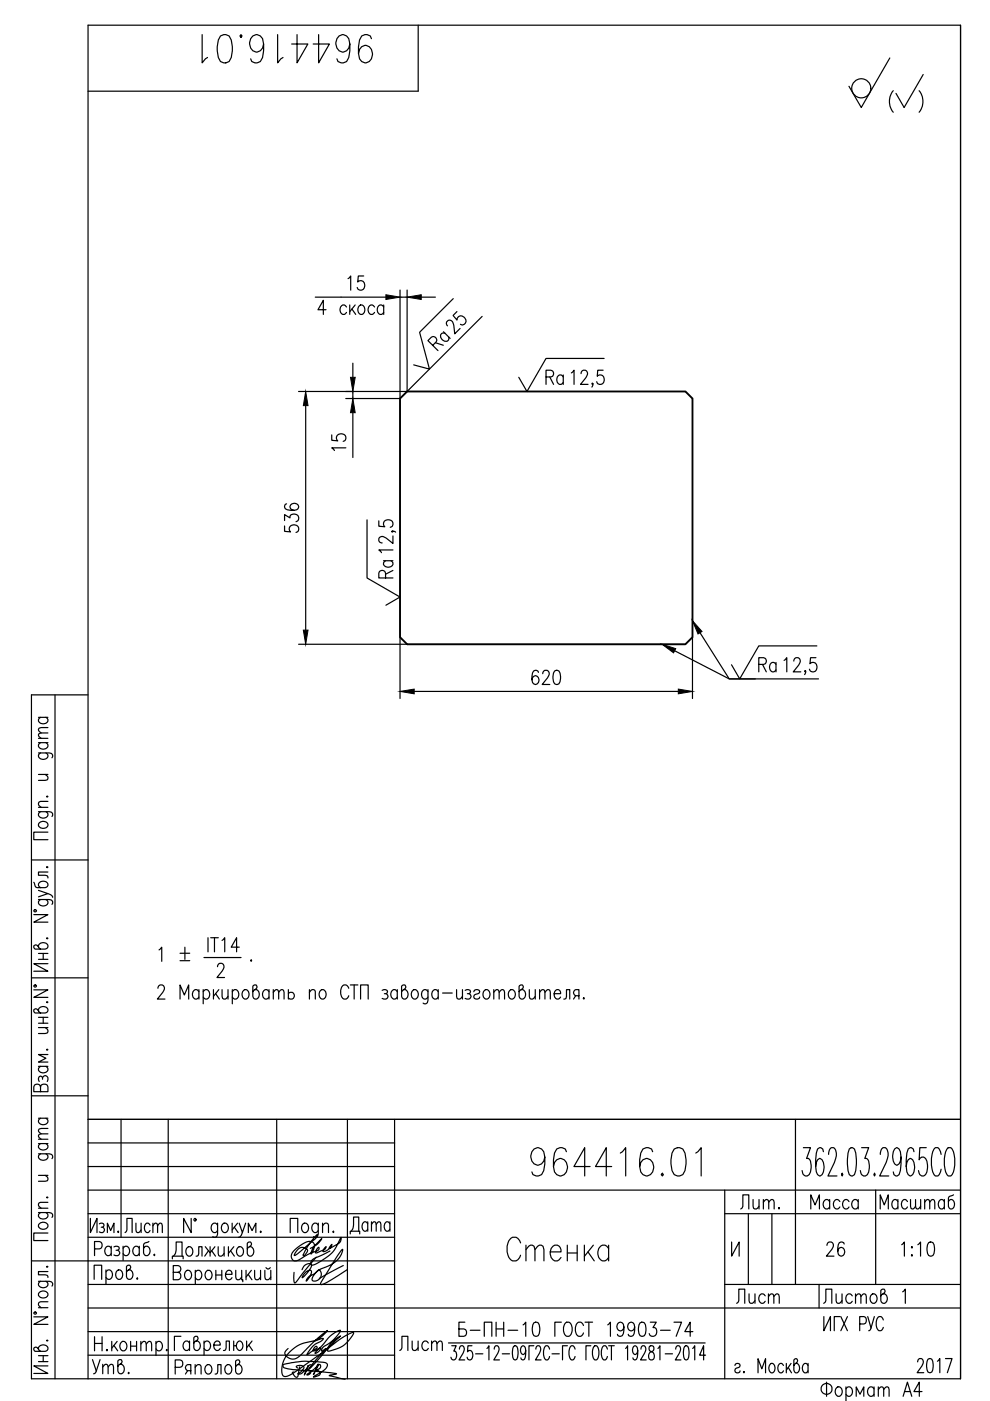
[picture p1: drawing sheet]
<svg xmlns="http://www.w3.org/2000/svg" width="210mm" height="297mm" viewBox="0 0 210 297" stroke-linecap="round" stroke-linejoin="round" font-family="sans-serif">
<defs><g id="words">
<g font-size="10.1">
<text x="41.6" y="14.5">964416.01</text>
<text x="111.5" y="250.5">964416.01</text>
</g>
<text font-size="8.8" x="106.2" y="268.5">Стенка</text>
<text font-size="8.4" x="187.3" y="25">( )</text>
<text font-size="7.5" x="89.6" y="75.5">Ra</text>
<text font-size="7.1" x="73" y="262.8">Дата</text>
<g font-size="6.6">
<text x="72.7" y="62.8">15</text>
<text x="114.7" y="82.9">Ra</text>
<text x="84.3" y="123.8" transform="rotate(-90 84.3 123.8)">Ra</text>
<text x="111.5" y="146.4">620</text>
<text x="154.9" y="277.6">Лист</text>
<text x="173.6" y="277.6">Листов</text>
<text x="96" y="284.7">Б-ПН-10 ГОСТ 19903-74</text>
</g>
<g font-size="6.2">
<text x="66.3" y="67.7">4 скоса</text>
<text x="74.1" y="96.7" transform="rotate(-90 74.1 96.7)">15</text>
<text x="64.2" y="113.9" transform="rotate(-90 64.2 113.9)">536</text>
<text x="159.8" y="143.6">Ra</text>
<text x="32.5" y="205">1 %%P .</text>
<text x="155.9" y="257.5">Лит.</text>
<text x="170.7" y="257.5">Масса</text>
<text x="185.6" y="257.5">Масштаб</text>
<text x="25.4" y="262.5">Лист</text>
<text x="173.9" y="267.4">26</text>
<text x="189.8" y="267.4">1:10</text>
<text x="83.6" y="287.5">Лист</text>
<text x="18.3" y="292.5">Утв.</text>
<text x="36" y="292.5">Ряполов</text>
<text x="193.3" y="292.1">2017</text>
</g>
</g></defs>
<path d="M84.8 84.5l1.5-1.5h59l1.5 1.5v50.6l-1.5 1.5h-59l-1.5-1.5z" fill="none" stroke="#000" stroke-width=".4"/>
<g fill="none" stroke="#000" stroke-width=".25">
<path d="M88.7 5.3v14h-70M188.7 12.3l-6.1 10.5-2.6-4.5M203.7 5.3v287M74.8 77v3M84.8 61.5v23h-11.5M84.8 63h1.5M86.3 61.5v21.5M89.3 63h3M96.1 63.3l-7.1 7.1 2.1 7.9-3.4-.9M96.9 66.1l-.8 .8 .8 1a.88 .88 0 0 1 .6-.9 .88 .88 0 0 1 1.1 .4 .82 .82 0 0 1 .1 1.1 .82 .82 0 0 1-1.1 .3M102.2 67.1l-15.9 15.9M123.2 79.2l.2-.6 .7-.1a.94 .94 0 0 1 .1 1.6l-1.1 1.4h1.6"/>
<path d="M127.9 78.5h-1.2l-.1 1.3a.87 .87 0 0 1 1.1-.2 .87 .87 0 0 1 .4 1 .82 .82 0 0 1-.7 .9 .82 .82 0 0 1-.9-.6M128.1 76h-12.3l-4.1 7-1.7-3M63.3 83h23M64.8 86v47.6M74.8 83v1.5M74.8 87.5v9.5M125.7 81.4l-.1 .1v-.3a.64 .64 0 0 1-.1 .9M77.8 110.2v12.3l7 4.1-3 1.7M80.3 110.4v1.2l1.3 .1a.87 .87 0 0 1-.2-1.1 .87 .87 0 0 1 1.1-.4 .82 .82 0 0 1 .8 .7 .82 .82 0 0 1-.6 .9M83.2 112.6l.1 .1h-.3a.64 .64 0 0 1 .9 .1M83.3 113.6v1.6l-1.4-1.1a.86 .86 0 0 0-1-.3 .86 .86 0 0 0-.6 .9l.3 .3 .4 .1M63.3 136.6h23"/>
<path d="M84.8 135.1v13M143 138l11.6 5.9h18.9M146.8 135.1v13M148.4 134.2l6.2 9.7h5.5M173 139.4h-1.1l-.2 1.3a.87 .87 0 0 1 1.1-.1 .87 .87 0 0 1 .4 1 .82 .82 0 0 1-.7 .8 .82 .82 0 0 1-.9-.5M173.2 136.9h-12.3l-4.1 7-1.7-3M8.2 159.6l2.7 .1a.58 .58 0 0 1 .1 1M8.2 157.5h2M8.2 156.5h2M8.2 152.1h2M8.6 159.6l-.2 .1a.58 .58 0 0 0-.1 1 1.06 1.06 0 0 0 1.1 .3 1.06 1.06 0 0 0 .8-.9l-.5-.5M8.6 157.5l-.3 .2a.8 .8 0 0 0 .1 .9 .8 .8 0 0 0 .9 .2l.7-.3a.65 .65 0 0 0-.3-1"/>
<path d="M8.6 152.1a.66 .66 0 0 0-.5 .6 .66 .66 0 0 0 .5 .6 .91 .91 0 0 0 1.1 .1 .91 .91 0 0 0 .3-1.1l-.3-.2M10.2 155.4l-1.9 .1-.1 .5 .5 .5M10.2 154.3l-1.9 .1-.1 .4 .5 .6M11.7 147.3v145M18.7 147.3h-12v145h197M87.8 146.6h56M168.3 140.2l.2-.6 .7-.2a.94 .94 0 0 1 .1 1.6l-1.1 1.4h1.6M170.8 142.3l-.1 .1-.1-.1 .1-.1a.66 .66 0 0 1-.1 .8M8.2 172.1l2.7 .1a.58 .58 0 0 1 .1 .9M8.2 171.2h2M8.2 164.2h2M8.3 174.5a1.06 1.06 0 0 1 1.1-.3 1.06 1.06 0 0 1 .8 .9 1.06 1.06 0 0 1-1.2 .5 1.06 1.06 0 0 1-.8-.9z"/>
<path d="M8.6 172.1l-.2 .1a.58 .58 0 0 0-.1 .9 1.06 1.06 0 0 0 1.1 .3 1.06 1.06 0 0 0 .8-.9l-.5-.4M9.6 164.2l.6 .6-.2 .5-1.8 .2M9.9 168.9l.1-.1 .2 .1-.2 .1zM10.2 176.4h-3v1.6h3M10.2 169.9l-1.9 .1-.1 .6 .5 .6M6.7 182.3h12M7.2 193.9h3l-3 1.6h3M7.2 187.1l.4 1 2 .1a.65 .65 0 0 0 .6-.6 .65 .65 0 0 0-.5-.7 .91 .91 0 0 0-1.1 0 .91 .91 0 0 0-.3 1.1l.3 .2M7.3 192.9h.4v.4h-.4zM8.2 190.7l2.7 .1a.58 .58 0 0 1 .1 .9M8.2 188.8l2 .7-2 .6M8.6 190.7l-.2 .1a.58 .58 0 0 0-.1 .9 1.06 1.06 0 0 0 1.1 .4 1.06 1.06 0 0 0 .8-.9l-.5-.5"/>
<path d="M9.9 198.9l.1-.1 .2 .1-.2 .2zM9.9 183.9l.1-.2 .2 .2-.2 .1zM10.2 189.5l.8 .4 .2 .4M10.2 184.9h-2v.7l1.8 .1 .2 .4M6.7 207.3h12M7.2 209.9h3l-3 1.6h3M7.3 208.9h.4v.3h-.4zM8.2 200.8a1 1 0 0 1 1-.9 1 1 0 0 1 1 .9l-.6 .4h-2.1l-.3-.3v-.4l.4-.2 .3 .1 .7 .8M8.2 214.3a1 1 0 0 1 1-.9 1 1 0 0 1 1 .9l-.6 .5h-2.1l-.3-.4v-.3l.4-.2 .3 .1 .7 .8M8.2 202.1h2M8.2 203.4h2M8.2 217.9h2"/>
<path d="M8.2 215.7h2M8.2 216.9h2M9.2 202.1v1.3M9.2 215.7v1.2M9.6 217.9l.6 .5-.2 .6-1.8 .1M9.9 212.5h.3l-.2 .1zM10.2 204.3h-3l3 1.6h-3M33.5 209.5l.2-.5 .7-.2a.93 .93 0 0 1 .1 1.6l-1.1 1.4h1.6M38.2 211.8v-3l.9 2.2 .9-2.2v3M42.2 210.3l-.5-.5a1 1 0 0 0-.9 1 1 1 0 0 0 .9 1l.5-.4M42.2 209.8v2M43.1 210.3l.2-.3a.8 .8 0 0 1 .9 .1 .8 .8 0 0 1 .3 .9 .8 .8 0 0 1-.9 .8l-.5-.4"/>
<path d="M43.1 209.8v3M45.3 209.8v2M45.7 210.7l.8 1.1M46.1 205l.2-.6 .7-.2a.94 .94 0 0 1 .1 1.6l-1.1 1.4h1.6M46.4 209.8l-1.1 1.5M47.1 209.8l.1 1.9 .6 .1 .5-.5M48.3 209.8v2M49.3 210.3l.2-.3a.8 .8 0 0 1 .9 .1 .8 .8 0 0 1 .2 .9 .8 .8 0 0 1-.9 .8l-.4-.4M49.3 209.8v3M51.7 210a.8 .8 0 0 1 .9 .1 .8 .8 0 0 1 .2 .9 .8 .8 0 0 1-.9 .8 1.18 1.18 0 0 1-.2-1.8zM54.1 209.8a1 1 0 0 1 .9 1 1 1 0 0 1-.9 1l-.5-.5v-2.2l.3-.3h.4l.2 .5-.1 .2-.8 .8M57 210.3l-.4-.5a1 1 0 0 0-1 1 1 1 0 0 0 1 1l.4-.4"/>
<path d="M57 209.8v2M57.9 210.4l.6-.6 .5 .2 .1 1.8M57.9 209.8v2M59.1 210.4l.6-.6 .4 .2 .1 1.8M61.1 210.7a.73 .73 0 0 1 1.2 0 .73 .73 0 0 1-.4 1.1h-.4l-.4-.3M61.1 209.8v2M65.6 210.4l.6-.6 .5 .2 .2 1.8M65.6 209.8v2M68 210l.2-.2a1 1 0 0 1 1 1 1 1 0 0 1-1 1 1.18 1.18 0 0 1-.2-1.8zM73.9 209.5a.8 .8 0 0 0-.8-.7 .8 .8 0 0 0-.8 .7 1.88 1.88 0 0 0 .6 2.3 .85 .85 0 0 0 1-.7M74.3 208.8h1.6M75.1 208.8v3"/>
<path d="M76.5 211.8v-3h1.6v3M81 210a.71 .71 0 0 1 1.2 .3l-.1 .2-.6 .2M81.8 210.7a.59 .59 0 0 1 .5 .6 .59 .59 0 0 1-.5 .5l-.8-.1M84.2 210.3l-.4-.5a1 1 0 0 0-1 1 1 1 0 0 0 1 1l.4-.4M84.2 209.8v2M85.6 209.8a1 1 0 0 1 .9 1 1 1 0 0 1-.9 1l-.5-.5v-2.2l.4-.3h.3l.3 .5-.2 .2-.8 .8M87.5 210l.3-.2a1 1 0 0 1 .9 1 1 1 0 0 1-.9 1 1.18 1.18 0 0 1-.3-1.8zM90.7 210.3l-.4-.5a1 1 0 0 0-.9 1 1 1 0 0 0 .9 1l.4-.4M90.7 209.8l-.1 2.7-.3 .3-.6-.1M92.9 210.3a.66 .66 0 0 0-.6-.5 .66 .66 0 0 0-.6 .5 .91 .91 0 0 0-.1 1.1 .91 .91 0 0 0 1.1 .3l.2-.3M92.9 209.8v2M93.8 210.5h2.1"/>
<path d="M96.8 209.8l.1 1.9 .6 .1 .6-.5M98.1 209.8v2M98.6 210a.71 .71 0 0 1 1.2 .3l-.1 .2-.6 .2M99.4 210.7a.59 .59 0 0 1 .5 .6 .59 .59 0 0 1-.5 .5l-.8-.1M100.5 210.3a.66 .66 0 0 1 .6-.5 .66 .66 0 0 1 .6 .5l-.1 .2-.8 .3a.55 .55 0 0 0-.2 .9 .73 .73 0 0 0 1.1-.3M102.7 210a.8 .8 0 0 1 1 .1 .8 .8 0 0 1 .2 .9 .8 .8 0 0 1-.9 .8 1.18 1.18 0 0 1-.3-1.8zM104.7 210.4l.6-.6 .4 .2 .1 1.8M104.7 209.8v2M105.8 210.4l.6-.6 .5 .2 .1 1.8M108.1 210l.2-.2a1 1 0 0 1 1 1 1 1 0 0 1-1 1 1.17 1.17 0 0 1-.2-1.8zM110.5 209.8a1 1 0 0 1 .9 1 1 1 0 0 1-.9 1l-.4-.5v-2.2l.3-.3h.3l.3 .5-.1 .2-.8 .8M112.2 209.8l.1 1.9 .6 .1 .6-.5"/>
<path d="M113.5 209.8v2M114.4 210.4l.6-.6 .4 .2 .1 1.8M114.4 209.8v2M115.5 210.4l.6-.6 .5 .2 .1 1.8M117.5 210.7h1.4a.67 .67 0 0 0-.5-.8 .67 .67 0 0 0-.8 .4 1 1 0 0 0 .8 1.5l.5-.4M119.5 211.8l.5-.1 .1-1.9h.7v2M122.1 211.1l-.5 .7M122.7 211.1h-.6l-.3-.1a.67 .67 0 0 1 .3-1.2h.6v2M123.8 211.5l.1 .2-.1 .1-.1-.1zM6.7 232.3h12M8.2 237.1h2M8.2 226.1h2"/>
<path d="M8.6 237.1l-.4 .4a1 1 0 0 0 1 1 1 1 0 0 0 1-1l-.5-.4M8.6 230.4a.73 .73 0 0 0-.7-.5 .73 .73 0 0 0-.7 .5v1.1h3v-1.1a.81 .81 0 0 0-.8-.6 .81 .81 0 0 0-.8 .6v1.1M8.6 226.1l-.3 .2a.8 .8 0 0 0 .1 .9 .8 .8 0 0 0 .9 .3l.7-.4a.65 .65 0 0 0-.3-1M9 228.5a.59 .59 0 0 1 .6-.5 .59 .59 0 0 1 .6 .5l-.2 .8M9 228.8l-.1-.5-.3-.1a.71 .71 0 0 0-.3 1.1M9.9 222.6l.1-.2 .2 .2zM10.2 239.3l-1.9 .1-.1 .4 .5 .6M10.2 223.6h-2l1.5 .8-1.5 .8h2M18.7 237.3h185M25.7 237.3v25M35.7 237.3v55M58.7 237.3v55"/>
<path d="M73.7 237.3v55M83.7 237.3v55M168.7 237.3v35M8.2 257.1l2.7 .1 .3 .3-.2 .6M8.2 244.6l2.7 .1 .3 .4-.2 .6M8.2 256.2h2M8.2 249.2h2M8.2 242.5h2M8.2 241.5h2M8.3 259.5a1.06 1.06 0 0 1 1.1-.3 1.06 1.06 0 0 1 .8 .9 1.06 1.06 0 0 1-1.2 .5 1.06 1.06 0 0 1-.8-.9zM8.6 257.1l-.4 .4a1 1 0 0 0 1 1 1 1 0 0 0 1-1l-.5-.4M8.6 244.6l-.4 .5a1 1 0 0 0 1 .9 1 1 0 0 0 1-.9l-.5-.5"/>
<path d="M8.6 242.5a.66 .66 0 0 0-.5 .6 .66 .66 0 0 0 .5 .6 .91 .91 0 0 0 1.1 .1 .91 .91 0 0 0 .3-1.1l-.3-.2M9.6 249.2l.6 .6-.2 .5-1.8 .2M9.9 253.9h.3l-.2 .1zM10.2 254.9l-1.9 .1-.1 .6 .5 .6M10.2 240.4l-1.9 .1-.1 .5 .5 .5M18.7 252.3h185M18.7 257.3h65M18.7 242.3h65M18.7 247.3h65M19.2 258.3v3l1.4-3v3M21.1 259.5a.61 .61 0 0 1 1 .3l-.3 .4h-.3M40.5 258.3v3l-1.6-3v3"/>
<path d="M41.2 258.4h.3v.4h-.3zM46.1 259.8l-.2-.3a.65 .65 0 0 0-1 .3 1.01 1.01 0 0 0 .8 1.5l.4-.4M46.1 259.3l-.1 2.7-.3 .3-.6-.1M47.3 259.5a.64 .64 0 0 1 1 .3 1.01 1.01 0 0 1-.8 1.5 1.19 1.19 0 0 1-.2-1.8zM49.2 259.3v2M50.4 259.3l-1.2 1.5M50.7 259.3l.7 2 .7-2M64.3 259.5a.65 .65 0 0 1 1 .3 1.01 1.01 0 0 1-.8 1.5 1.19 1.19 0 0 1-.2-1.8zM67.5 259.8l-.3-.3a.64 .64 0 0 0-1 .3 1.01 1.01 0 0 0 .8 1.5l.5-.4M67.5 259.3l-.1 2.7-.4 .3-.5-.1M68.4 259.9l.6-.6 .5 .2 .1 1.8M68.4 259.3v2"/>
<path d="M153.7 257.3h50M153.7 252.3v40M158.7 257.3v15M163.7 257.3v15M170.3 243.3h1.5l-.8 2.3h.4a3.2 3.2 0 0 1 .2 3.4l-.4 .3h-.5l-.4-.3-.2-.8M174.6 244.2l-.2-.6-.4-.3-.7 .3a9.1 9.1 0 0 0 0 5.4l.6 .3a2.35 2.35 0 0 0 .7-2.8l-.3-.6-.5-.3-.5 .3-.4 1.4M175.7 244.8a1.7 1.7 0 0 1 .5-1.5h.6a1.98 1.98 0 0 1 .4 2.3l-1.7 3.7h2M178.6 248.8l.1 .2-.1 .3-.2-.3zM180.1 243.6l.4-.3 .7 .3a8.9 8.9 0 0 1 0 5.4l-.4 .3-.7-.3a9.1 9.1 0 0 1 0-5.4zM182.7 243.3h1.5l-.8 2.3h.4a3.2 3.2 0 0 1 .1 3.4l-.4 .3h-.4l-.4-.3-.3-.8M185.4 248.8l.2 .2-.2 .3-.1-.3zM185.7 252.3v20"/>
<path d="M186.6 244.8a1.7 1.7 0 0 1 .6-1.5h.5a1.98 1.98 0 0 1 .5 2.3l-1.7 3.7h1.9M191 245.3l-.4 1.5-.5 .2a2.37 2.37 0 0 1-.7-2.8l.3-.6 .4-.3 .5 .3a8 8 0 0 1 0 5.4l-.7 .3-.4-.3-.1-.5M193.8 244.2l-.2-.6-.4-.3h-.2l-.4 .3a10.6 10.6 0 0 0-.3 4.9l.3 .5 .5 .3a2.35 2.35 0 0 0 .7-2.8l-.3-.6-.5-.3-.4 .3-.3 .6-.2 .8M196.4 243.3h-1.4l-.1 2.6 .5-.6h.4a2.24 2.24 0 0 1 .9 2.3l-.2 .9-.3 .5-.4 .3h-.4l-.4-.3-.3-.8M199.5 244.8l-.1-.6a.98 .98 0 0 0-1.1-.9 5.6 5.6 0 0 0 0 6 1.2 1.2 0 0 0 1.2-1.4M201.1 243.3a1.22 1.22 0 0 1 1.2 1.5 5.3 5.3 0 0 1-.7 4.5 1.22 1.22 0 0 1-1.2-1.4 5.3 5.3 0 0 1 .7-4.6zM6.7 267.3h77M7.2 279.2h3l-3 1.6h3M7.3 278.2h.4v.4h-.4zM8.2 271.7l2.7 .1a.58 .58 0 0 1 .1 .9M8.2 277.3h2M8.3 274.1a1.06 1.06 0 0 1 1.1-.4 1.06 1.06 0 0 1 .8 .9 1.06 1.06 0 0 1-1.2 .6 1.06 1.06 0 0 1-.8-.9z"/>
<path d="M8.6 271.7l-.2 .1a.58 .58 0 0 0-.1 .9 1.06 1.06 0 0 0 1.1 .3 1.06 1.06 0 0 0 .8-.9l-.5-.4M9.9 268.6l.1-.1 .2 .1-.2 .1zM10.2 261.4h-3v1.6h3M10.2 276l-1.9 .1-.1 .6 .5 .6M10.2 269.6h-2v.7l1.8 .1 .2 .5M18.7 277.3h185M18.7 262.3h65M18.7 272.3h65M20 271.2v-2.9h1.6v2.9M20 264.8h1.1a.81 .81 0 0 0 .6-.8 .81 .81 0 0 0-.6-.8h-1.1v3M21.8 260.2a.61 .61 0 0 1 .4 .6 .61 .61 0 0 1-.4 .5l-.7-.1M22.5 269.7l.4-.5a1 1 0 0 1 1 1 1 1 0 0 1-1 1l-.4-.4"/>
<path d="M22.5 269.2v3.1M22.8 261.3v-2l.7 1.6 .7-1.6v2M23.6 264.7a.66 .66 0 0 0-.6-.5 .66 .66 0 0 0-.7 .5 .91 .91 0 0 0 0 1.1 .91 .91 0 0 0 1.1 .3l.2-.3M23.6 264.2v2M24.2 264.4a.73 .73 0 0 1 1.1 .3l-.1 .2-.6 .2M24.9 269.4a.8 .8 0 0 1 .9 .1 .8 .8 0 0 1 .2 .9 .8 .8 0 0 1-.9 .8 1.18 1.18 0 0 1-.2-1.8zM25 265.1a.59 .59 0 0 1 .4 .5 .59 .59 0 0 1-.4 .6l-.8-.1M26.1 264.7a.67 .67 0 0 1 .6-.5 .67 .67 0 0 1 .7 .5 .99 .99 0 0 1-.8 1.5l-.5-.4M26.1 264.2v3M27.3 269.2a1 1 0 0 1 .9 1 1 1 0 0 1-.9 1l-.5-.5v-2.2l.4-.2h.3l.2 .4-.1 .3-.8 .7M29.1 271v.2l-.1-.1zM29.5 264.7a.67 .67 0 0 0-.6-.5 .67 .67 0 0 0-.6 .5 .91 .91 0 0 0-.1 1.1 .91 .91 0 0 0 1.1 .3l.2-.3"/>
<path d="M29.5 264.2v2M31.6 263.2l-1 .5-.2 1.9a.65 .65 0 0 0 .6 .6 .65 .65 0 0 0 .7-.4 .91 .91 0 0 0 0-1.1 .91 .91 0 0 0-1-.3l-.3 .3M32.7 265.9l.1 .2-.1 .1-.1-.1zM36.5 266.9v-.6h2.3v.6M36.7 269.8h1.1a.82 .82 0 0 1 .6 .7 .82 .82 0 0 1-.6 .8h-1.1v-3h1.1a.73 .73 0 0 1 .5 .7 .73 .73 0 0 1-.5 .8M36.8 266.3a3.1 3.1 0 0 0 .5-3h1.3v3M39.5 269.5a.64 .64 0 0 1 1 .3 1.01 1.01 0 0 1-.8 1.5 1.18 1.18 0 0 1-.2-1.8zM39.7 264.5l.3-.2a1 1 0 0 1 .9 1 1 1 0 0 1-.9 1 1.18 1.18 0 0 1-.3-1.8zM41.4 269.8a.67 .67 0 0 1 .6-.5 .67 .67 0 0 1 .7 .5 1.01 1.01 0 0 1-.8 1.5l-.5-.4M41.4 269.3v3M41.6 266.3l.4-.1 .1-1.9h.7v2M43.5 264.3l1 1.3 1.1-1.3"/>
<path d="M43.8 269.5a.64 .64 0 0 1 1 .3 1.01 1.01 0 0 1-.8 1.5 1.19 1.19 0 0 1-.2-1.8zM44.2 265.2l-.8 1.1M44.5 264.3v2M44.9 265.2l.8 1.1M45.8 270.3h1.2M45.8 269.3v2M46.3 264.3l.1 1.9 .5 .1 .6-.5M47 269.3v2M47.5 264.3v2M47.8 270.2h1.4a.67 .67 0 0 0-.4-.8 .67 .67 0 0 0-.9 .4 1.01 1.01 0 0 0 .8 1.5l.5-.4M48.4 264.3v2M48.9 265.2l.8 1.1"/>
<path d="M49.6 264.3l-1.2 1.5M49.7 260.2l.8 1.1M50 269.3l.1 1.9 .6 .1 .5-.5M50.5 264.5l.2-.2a1 1 0 0 1 .9 1 1 1 0 0 1-.9 1 1.18 1.18 0 0 1-.2-1.8zM51.2 269.3v2h.3v.5M51.4 261.3l-.5 .9-.3 .1M52.2 269.3v2M52.6 270.2l.8 1.1M52.7 261.3v-2l.7 1.6 .9-1.6v2M52.9 264.3a1 1 0 0 1 .9 1 1 1 0 0 1-.9 1l-.5-.5v-2.2l.4-.3h.3l.2 .5-.1 .2-.8 .8M53.3 269.3l-1.1 1.5M54 269.3l.1 1.9 .6 .1 .5-.5"/>
<path d="M55.2 269.3v2M55.3 261l.1 .2-.1 .1-.1-.1zM56.2 269.3l.1 1.9 .5 .1 .6-.5M56.4 268.8a.5 .5 0 0 0 .4 .3 .5 .5 0 0 0 .5-.3M57.4 269.3v2M61.5 261.3v-3h1.6v3M63.2 264.8a1.22 1.22 0 0 1 2 .4l-.2 .5a.67 .67 0 0 1-.7 .6 10.5 10.5 0 0 1 3-4.5l-.4 .8-3.5 3-1 .6 .2-.5zM64 269.2a1.5 1.5 0 0 1 2-1.1 4.3 4.3 0 0 1-1.9 2.8 1.97 1.97 0 0 1 1.8-1.5h.1a2.8 2.8 0 0 1-1.1 2.2l.5-.8 1.2-.7 .6-.5a.46 .46 0 0 1 .5-.3 .46 .46 0 0 1 .4 .5 1.35 1.35 0 0 1-.4 1.4 1.35 1.35 0 0 1-1.5 .2 3.2 3.2 0 0 1 2.1-2.5 5.7 5.7 0 0 0 4.3-3.7v-.3l-1.4 2-3.1 4.9-.1 .4 .1 .2a9.2 9.2 0 0 0 3.6-1.9l1.9-1.3M65.8 264.7a4.6 4.6 0 0 0 2.4-2.1l-.2 .2a5.1 5.1 0 0 0-2.1 3.1 2.38 2.38 0 0 0 .7-2v-.2a1.41 1.41 0 0 0-2.1-.1l-1 .6a3 3 0 0 0-1.7 2.3 .94 .94 0 0 0 .5 .8 .94 .94 0 0 0 1-.2l2.1-1.2 2.1-.8 .1-.3v-.3l-.4 .3-.3 .6a.2 .2 0 0 0 .1 .3 .2 .2 0 0 0 .3-.1l1.4-.6 .5-.7-.7 .8a.25 .25 0 0 0 .1 .3 .25 .25 0 0 0 .4-.1l1-.7 .3-.7-.5 .8 1.5-.8a1.4 1.4 0 0 0 1-1.6v.1a8.9 8.9 0 0 1-6.3 5.8l-.1-.2a1.44 1.44 0 0 1 1.3-1.4l2.8-1.4M67.1 266.5l-4.6 5.5-.2-.8v-1.4M72.8 268.3l-5.1 2.8M153.7 272.3h50"/>
<path d="M155.1 263.3v3l1.6-3v3M174.7 279.1v3l1.4-3v3M178.1 279.1h-1.2v3M178.3 279.1l1.4 3M179.7 279.1l-1.4 3M184 279.1l.7 2.5M185.4 279.1l-.8 2.8-.4 .2M187.3 279.9a.7 .7 0 0 0-.7-.8 .7 .7 0 0 0-.7 .8 2.04 2.04 0 0 0 .5 2.2 .77 .77 0 0 0 .9-.7M191.4 273.9l.5-.6v3M8.2 286.1a1 1 0 0 1 1-1 1 1 0 0 1 1 1l-.6 .4h-2.1l-.3-.3v-.4l.4-.2 .3 .1 .7 .8M8.2 287.4h2M8.2 288.7h2"/>
<path d="M9.2 287.4v1.3M9.9 284.2h.3l-.2 .1zM10.2 289.6h-3l3 1.6h-3M18.7 292.3v-287h185v287M18.7 282.3h65M18.7 287.3h65M20 283.4v3M20 284.8h1.6M21.6 283.4v3M23.7 284.4v2M24.2 285.3l.8 1.1M24.8 284.4l-1.1 1.4"/>
<path d="M25.8 284.6l.2-.2a1 1 0 0 1 .9 1 1 1 0 0 1-.9 1 1.17 1.17 0 0 1-.2-1.8zM27.7 284.4v2M29 284.4v2M29.9 285l.5-.6 .5 .2 .1 1.8M29.9 284.4v2M31 285l.6-.6 .4 .2 .2 1.8M33.1 284.8a.66 .66 0 0 1 .6-.4 .66 .66 0 0 1 .6 .4 1 1 0 0 1-.8 1.6l-.4-.4M33.1 284.4v3M38.4 283.3h-1.4v3M40.2 284.8a.67 .67 0 0 0-.6-.5 .67 .67 0 0 0-.7 .5 1.01 1.01 0 0 0 .8 1.5l.5-.4M40.2 284.3v2M41.6 284.3a1 1 0 0 1 .9 1 1 1 0 0 1-.9 1l-.5-.5v-2.2l.3-.3h.4l.2 .5-.1 .2-.8 .8"/>
<path d="M43.3 284.8a.67 .67 0 0 1 .6-.5 .67 .67 0 0 1 .6 .5 1.01 1.01 0 0 1-.8 1.5l-.4-.4M43.3 284.3v3M45.3 285.2h1.4a.67 .67 0 0 0-.4-.8 .67 .67 0 0 0-.9 .4 1.01 1.01 0 0 0 .8 1.5l.5-.4M47.4 286.3l.4-.1 .2-1.9h.6v2M49.6 285.3h.5a.88 .88 0 0 1 .8-1 1.07 1.07 0 0 1 .6 1.1 1.07 1.07 0 0 1-.8 .9 1.01 1.01 0 0 1-.6-1M49.6 284.3v2M52.3 284.3v2M52.8 285.2l.8 1.1M53.4 284.3l-1.1 1.5M63.2 290.1l-.4-.3a1.04 1.04 0 0 1 1.6 .2l-.4 .7-.8 .5v.1a2.79 2.79 0 0 0 2.1-1.6v-.2l-.8 2 .3-.6a1.91 1.91 0 0 1 1.1-1.6l.1 .1a.52 .52 0 0 1-.4 .8l-.4 .1a.61 .61 0 0 1 .7 .7 .61 .61 0 0 1-.8 .5v-.1a6.8 6.8 0 0 0 2.4-2.2l-1.1 2.2 1.1-1.9a.32 .32 0 0 1 .5-.1 .32 .32 0 0 1 0 .5l-.6 .5h-.4l.7 .5a.54 .54 0 0 1 .1 .6 .54 .54 0 0 1-.5 .2l-.8 .3 2.2-1.5 .6-.7a.67 .67 0 0 0 0-.8 .67 .67 0 0 0-.8-.2 19.4 19.4 0 0 0-8.5 .6 .52 .52 0 0 0 .6 .7l1.6 .3 9 .8 .2 .1-1.6 .4 3.4 .7M63.6 289.8l-.3 1.5a.55 .55 0 0 1-.4 .7l-.4-.2-.5-.7 .3-.2M66.7 284.3l1.8-.5-.3 .5a5.6 5.6 0 0 0-3.1 2.9l1.6-1.1a.5 .5 0 0 0 .5-.5 .59 .59 0 0 0-.8 .6v.2h.2l1.4-.6a1.44 1.44 0 0 1-1.2 1.1l1.5-1.7a7.3 7.3 0 0 1 3.8-3.2l.1 .2a9 9 0 0 1-3.7 3.5l-.3 .8 .9-.6-2.7 3.1-.8 1.1 1-.9 2.4-2.7a8.2 8.2 0 0 1 3.1-3.2 11.3 11.3 0 0 0-2.7 3l.1 .2a6.2 6.2 0 0 0 5.4-4 10.2 10.2 0 0 0-4.1 2.4l-7.2 5.2-2.4 1.6a.9 .9 0 0 1-1.1 0 .9 .9 0 0 1-.4-1 6.7 6.7 0 0 1 6.2-6.3 5.8 5.8 0 0 0 3.5-2.3l-.2 .1a49.5 49.5 0 0 0-5.9 5.5 1.74 1.74 0 0 1-2.9-.9l.7-.9"/>
<path d="M95.1 284.7h54.4M95.8 285.3h.9l-.5 1.2h.3a1.22 1.22 0 0 1-.2 1.8 .57 .57 0 0 1-.7-.5M97.4 286v-.1a.57 .57 0 0 1 .7-.6l.3 .3a1.39 1.39 0 0 1-.2 1.3l-.9 1.4h1.2M100.1 285.3h-.9l-.1 1.3a.53 .53 0 0 1 .9-.1 1.31 1.31 0 0 1-.3 1.8 .57 .57 0 0 1-.7-.5M100.8 287h1.6M103.2 285.9l.5-.6v3M104.8 286l.1-.4 .2-.3h.4l.2 .3a1.39 1.39 0 0 1-.1 1.3l-.9 1.4h1.2M106.5 287h1.5M108.9 285.5l.4-.2a1.7 1.7 0 0 1 .5 1.7l-.2 1.2-.4 .1a1.65 1.65 0 0 1-.6-1.7zM111.5 286.3l-.1 .5-.4 .4a1.02 1.02 0 0 1-.7-.9 1.02 1.02 0 0 1 .7-1l.2 .2a3.3 3.3 0 0 1 0 2.7l-.4 .1-.3-.1-.1-.3M113.2 285.3h-1v3M113.6 286l.1-.4 .3-.3h.3l.3 .3a1.39 1.39 0 0 1-.2 1.3l-.9 1.4h1.2"/>
<path d="M116.5 286l-.1-.2a.59 .59 0 0 0-.7-.5 2.38 2.38 0 0 0 0 3 .69 .69 0 0 0 .8-.7M117 287h1.6M120.3 285.3h-1v3M121.9 286l-.1-.2a.57 .57 0 0 0-.7-.5 .57 .57 0 0 0-.4 .7v1.6a.6 .6 0 0 0 .3 .6 .6 .6 0 0 0 .7 0l.2-.6M125.3 285.3h-1.1v3M126 285.5l.1-.2a.69 .69 0 0 1 .8 .7v1.6a.6 .6 0 0 1-.3 .6 .6 .6 0 0 1-.6 0l-.4-1v-.7zM128.8 286a.61 .61 0 0 0-.6-.7 .61 .61 0 0 0-.6 .7v1.6a.6 .6 0 0 0 .3 .6 .6 .6 0 0 0 .6 0l.3-.6M129.6 285.3v3M132.6 285.9l.5-.6v3M135.2 286.3l-.2 .7-.3 .2a1.03 1.03 0 0 1-.6-.9 1.03 1.03 0 0 1 .6-1l.3 .2a3.3 3.3 0 0 1 0 2.7l-.5 .1-.2-.1-.1-.3M135.9 286v-.1a.56 .56 0 0 1 .7-.6l.2 .3a1.36 1.36 0 0 1-.1 1.3l-.9 1.4h1.2M137.7 285.5a.85 .85 0 0 0 .8 1.3 .9 .9 0 0 1 .2 .9 .9 .9 0 0 1-.7 .6 1.03 1.03 0 0 1-.5-1 1.03 1.03 0 0 1 .9-.8 .6 .6 0 0 0 .2-.9 .6 .6 0 0 0-.9-.1z"/>
<path d="M139.5 285.9l.4-.6v3M141 287h1.6M143.3 286l.1-.4 .2-.3h.4l.2 .3a1.39 1.39 0 0 1-.2 1.3l-.8 1.4h1.2M145.2 285.5l.4-.2a1.67 1.67 0 0 1 .5 1.7l-.3 1.2-.4 .1a1.65 1.65 0 0 1-.5-1.7zM146.9 285.9l.4-.6v3M149.6 287.3h-1.3l.9-2v3M155.8 289.5a.56 .56 0 0 1 .6-.5 .56 .56 0 0 1 .5 .5l-.1 .3a1.17 1.17 0 0 0-1 .7v.1a.56 .56 0 0 0 .6 .5 .56 .56 0 0 0 .5-.5M157.7 290.8v.3zM160.7 291.1v-3l.8 2.1 .8-2.1v3M163.3 289.2l.2-.1a1.05 1.05 0 0 1 .9 .7 1.05 1.05 0 0 1-.4 1.1l-.5 .2a1.26 1.26 0 0 1-.2-1.9zM166.1 289.5l-.4-.4a1.05 1.05 0 0 0-.8 .7 1.05 1.05 0 0 0 .3 1.1l.5 .2 .4-.5M166.7 289.1v2"/>
<path d="M167.1 289.9l.7 1.2M167.7 289.1l-1 1.4M168.7 289.1a1.05 1.05 0 0 1 .9 .7 1.05 1.05 0 0 1-.4 1.1l-.2 .2a.59 .59 0 0 1-.7-.6v-2.1l.3-.3 .4 .1a.74 .74 0 0 1-.5 1l-.2 .3M171.3 289.5l-.4-.4a1.03 1.03 0 0 0-.6 1.7l.3 .3h.3l.4-.5M171.3 289.1v2M175.2 293v3M177.4 294.2a.64 .64 0 0 1 1.1 .3 1.01 1.01 0 0 1-.8 1.5 1.18 1.18 0 0 1-.3-1.8zM179.4 294.5a.67 .67 0 0 1 .6-.5 .67 .67 0 0 1 .6 .5 1.01 1.01 0 0 1-.8 1.5l-.4-.4M179.4 294v3M181.5 296v-2l.8 1.6 .8-1.6v2M182.3 280.7h.9a.85 .85 0 0 0 .5-.8 .85 .85 0 0 0-.5-.8h-.9v3M185.3 294.5a.67 .67 0 0 0-.6-.5 .67 .67 0 0 0-.6 .5 1.01 1.01 0 0 0 .8 1.5l.4-.4"/>
<path d="M185.3 294v2M186.2 294.6l.6-.6 .5 .2 .1 1.8M186.2 294v2M187.4 294.6l.5-.6 .5 .2 .1 1.8M191.5 296l.9-3 .9 3M191.8 295h1.2M195.5 295h-1.7l1.1-2v3"/>
<circle cx="182.6" cy="18.7" r="2.03"/>
<circle cx="175.3" cy="294.5" r="1.17"/>
</g>
<path d="M74.3 80h1l-.5 3zM81.8 62.5l3 .5-3 .5zM86.3 63l3-.5v1zM64.8 83l.5 3h-1zM74.8 84.5l.5 3h-1zM64.3 133.6h1l-.5 3zM140.4 136.6l2.9 .9-.5 .9zM146.8 131.6l2 2.3-.8 .5zM84.8 146.6l3-.5v1zM143.8 146.1l3 .5-3 .5z" fill="#000" stroke="#000" stroke-width=".21"/>
<use href="#words"/>
</svg>
